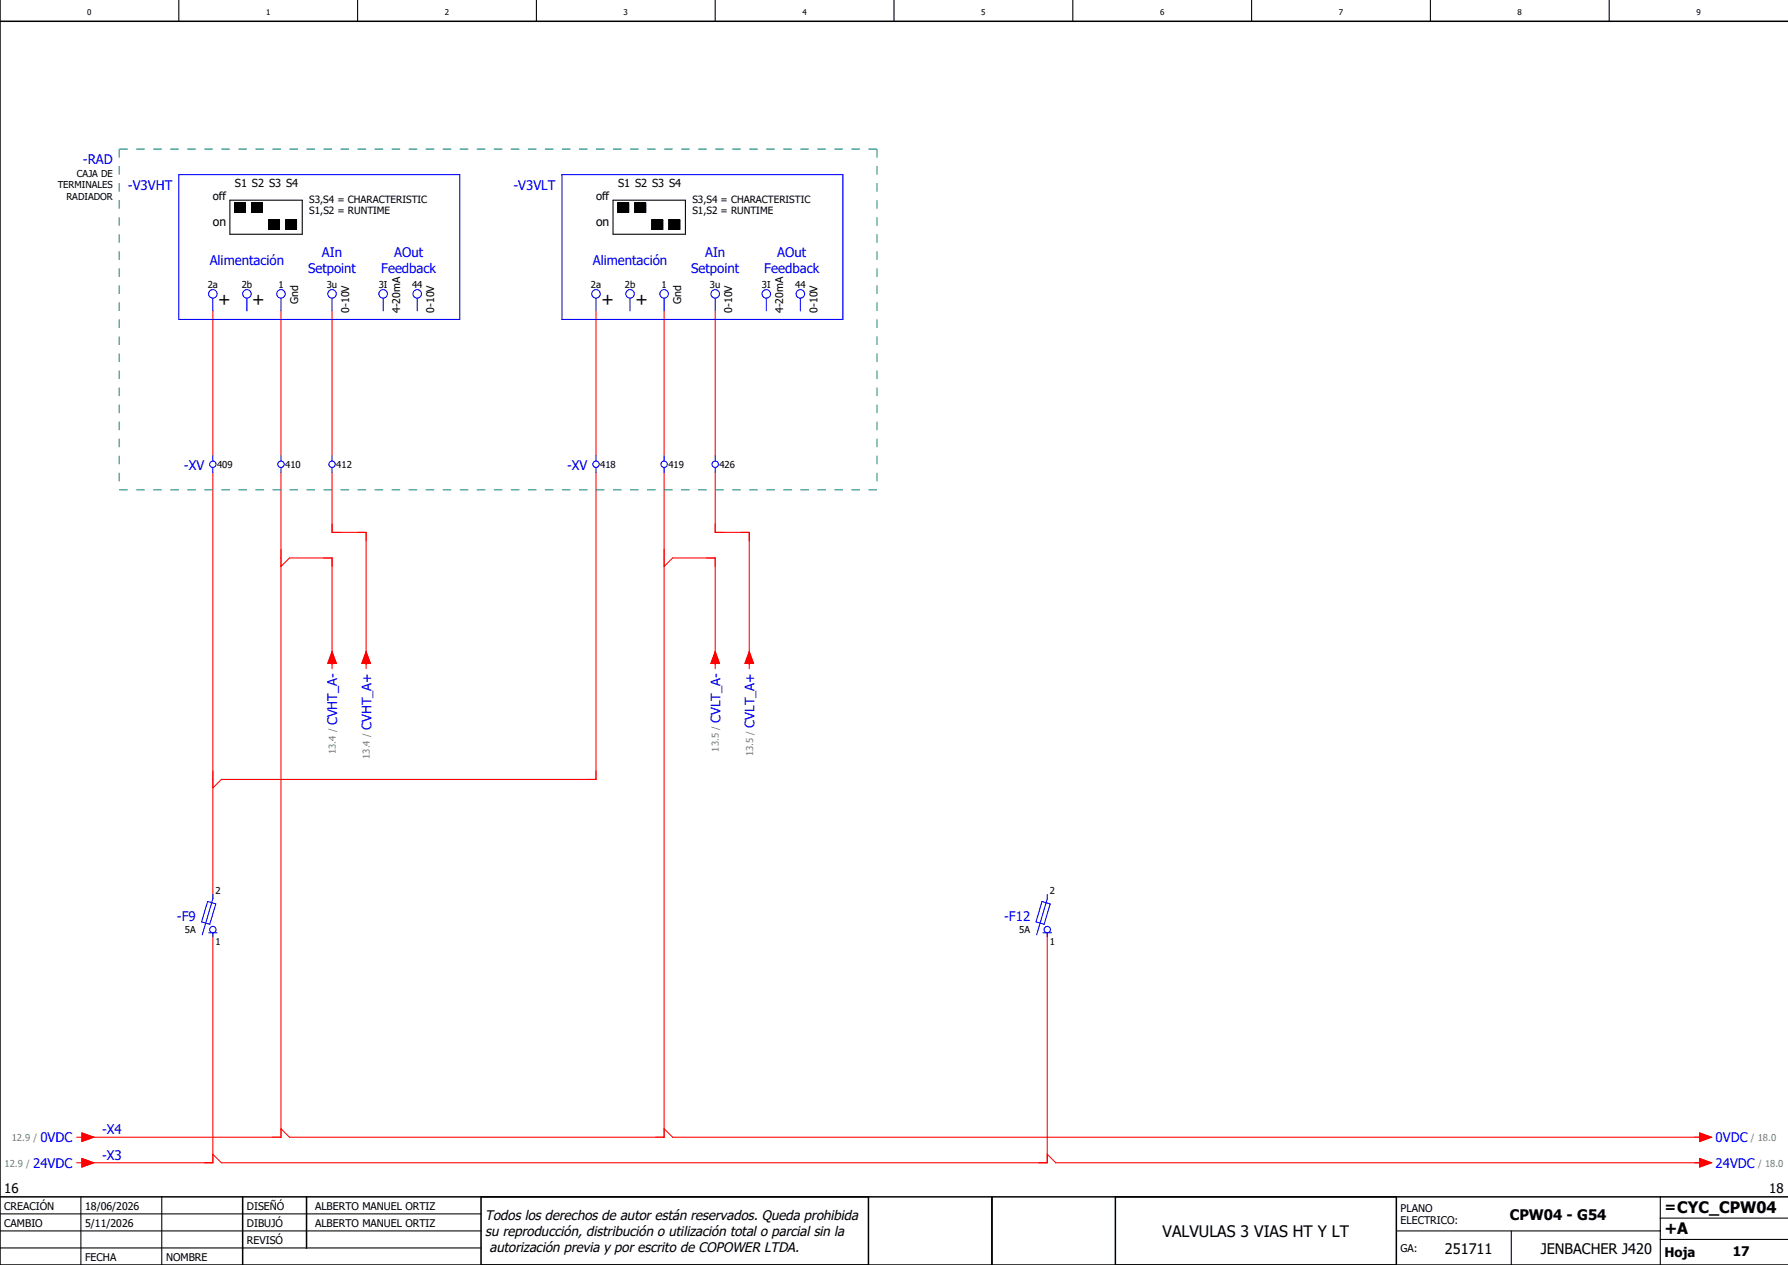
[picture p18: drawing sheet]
<svg xmlns="http://www.w3.org/2000/svg" width="420mm" height="297mm" viewBox="0 0 420 297" stroke-linecap="round" stroke-linejoin="round" font-family="sans-serif">
<defs><g id="words">
<g font-size="4">
<text x="54" y="71.9" transform="rotate(-90 54 71.9)">+</text>
<text x="62" y="71.9" transform="rotate(-90 62 71.9)">+</text>
<text x="144" y="71.9" transform="rotate(-90 144 71.9)">+</text>
<text x="152" y="71.9" transform="rotate(-90 152 71.9)">+</text>
</g>
<g font-size="3.7">
<text x="273.1" y="290.5">VALVULAS 3 VIAS HT Y LT</text>
<text x="391" y="289.8">+A</text>
</g>
<g font-size="3.4">
<text x="354.6" y="286.4">CPW04 - G54</text>
<text x="391" y="284.6">=CYC_CPW04</text>
<text x="339.4" y="294.4">251711</text>
<text x="361.9" y="294.4">JENBACHER J420</text>
</g>
<g font-size="3.2">
<text x="114" y="286.5">Todos los derechos de autor están reservados. Queda prohibida</text>
<text x="114" y="290.2">su reproducción, distribución o utilización total o parcial sin la</text>
<text x="115" y="294">autorización previa y por escrito de COPOWER LTDA.</text>
</g>
<g font-size="3.1" fill="#00f">
<text x="19.5" y="38.6">-RAD</text>
<text x="30.1" y="44.6">-V3VHT</text>
<text x="120.6" y="44.6">-V3VLT</text>
<text x="49.3" y="62.2">Alimentación</text>
<text x="72.4" y="64.1">Setpoint</text>
<text x="75.6" y="60.4">AIn</text>
<text x="89.5" y="64.1">Feedback</text>
<text x="92.6" y="60.4">AOut</text>
<text x="139.3" y="62.2">Alimentación</text>
<text x="162.4" y="64.1">Setpoint</text>
<text x="165.6" y="60.4">AIn</text>
<text x="179.5" y="64.1">Feedback</text>
<text x="182.6" y="60.4">AOut</text>
<text x="43.2" y="110.2">-XV</text>
<text x="133.2" y="110.2">-XV</text>
<text x="79.2" y="170.3" transform="rotate(-90 79.2 170.3)">CVHT_A-</text>
<text x="87.2" y="171.4" transform="rotate(-90 87.2 171.4)">CVHT_A+</text>
<text x="169.2" y="169.8" transform="rotate(-90 169.2 169.8)">CVLT_A-</text>
<text x="177.2" y="170.9" transform="rotate(-90 177.2 170.9)">CVLT_A+</text>
<text x="41.6" y="216.2">-F9</text>
<text x="235.9" y="216.2">-F12</text>
<text x="9.5" y="268.2">0VDC</text>
<text x="24" y="266.4">-X4</text>
<text x="403" y="268.2">0VDC</text>
<text x="7.8" y="274.2">24VDC</text>
<text x="24" y="272.4">-X3</text>
<text x="403" y="274.2">24VDC</text>
</g>
<g font-size="3.1">
<text x="1" y="280">16</text>
<text x="415.6" y="280">18</text>
<text x="391" y="295.2">Hoja</text>
<text x="407" y="295">17</text>
</g>
<g font-size="2.8">
<text x="50" y="53">on</text>
<text x="140" y="53">on</text>
</g>
<g font-size="2.6">
<text x="50" y="47">off</text>
<text x="55.2" y="43.9">S1 S2 S3 S4</text>
<text x="140" y="47">off</text>
<text x="145.2" y="43.9">S1 S2 S3 S4</text>
</g>
<g font-size="2.5">
<text x="70" y="71.4" transform="rotate(-90 70 71.4)">Gnd</text>
<text x="160" y="71.4" transform="rotate(-90 160 71.4)">Gnd</text>
<text x="82" y="73.5" transform="rotate(-90 82 73.5)">0-10V</text>
<text x="94" y="73.5" transform="rotate(-90 94 73.5)">4-20mA</text>
<text x="102" y="73.5" transform="rotate(-90 102 73.5)">0-10V</text>
<text x="172" y="73.5" transform="rotate(-90 172 73.5)">0-10V</text>
<text x="184" y="73.5" transform="rotate(-90 184 73.5)">4-20mA</text>
<text x="192" y="73.5" transform="rotate(-90 192 73.5)">0-10V</text>
<text x="1" y="284">CREACIÓN</text>
<text x="20" y="284">18/06/2026</text>
<text x="58" y="284">DISEÑÓ</text>
<text x="74" y="284">ALBERTO MANUEL ORTIZ</text>
<text x="329" y="284.5">PLANO</text>
<text x="329" y="287.5">ELECTRICO:</text>
<text x="1" y="288">CAMBIO</text>
<text x="20" y="288">5/11/2026</text>
<text x="58" y="292">REVISÓ</text>
<text x="58" y="288">DIBUJÓ</text>
<text x="74" y="288">ALBERTO MANUEL ORTIZ</text>
<text x="329" y="294">GA:</text>
<text x="20" y="296">FECHA</text>
<text x="39" y="296">NOMBRE</text>
</g>
<g font-size="2.3">
<text x="72.6" y="47.7">S3,S4 = CHARACTERISTIC</text>
<text x="162.6" y="47.7">S3,S4 = CHARACTERISTIC</text>
<text x="72.6" y="50.4">S1,S2 = RUNTIME</text>
<text x="162.6" y="50.4">S1,S2 = RUNTIME</text>
</g>
<g font-size="2.2">
<text x="18.1" y="41.5">CAJA DE</text>
<text x="13.5" y="44.2">TERMINALES</text>
<text x="15.6" y="46.9">RADIADOR</text>
<text x="48.8" y="67.5">2a</text>
<text x="56.8" y="67.5">2b</text>
<text x="65.4" y="67.5">1</text>
<text x="76.8" y="67.5">3u</text>
<text x="89" y="67.5">3I</text>
<text x="96.8" y="67.5">44</text>
<text x="138.8" y="67.5">2a</text>
<text x="146.8" y="67.5">2b</text>
<text x="155.4" y="67.5">1</text>
<text x="166.8" y="67.5">3u</text>
<text x="179" y="67.5">3I</text>
<text x="186.8" y="67.5">44</text>
<text x="51" y="109.9">409</text>
<text x="67" y="109.9">410</text>
<text x="79" y="109.9">412</text>
<text x="141" y="109.9">418</text>
<text x="157" y="109.9">419</text>
<text x="169" y="109.9">426</text>
<text x="50.6" y="209.9">2</text>
<text x="246.6" y="209.9">2</text>
<text x="43.4" y="219.1">5A</text>
<text x="50.6" y="221.8">1</text>
<text x="239.4" y="219.1">5A</text>
<text x="246.6" y="221.8">1</text>
</g>
<g font-size="2.2" fill="#7ca552">
<text x="78.9" y="177" transform="rotate(-90 78.9 177)">13.4 /</text>
<text x="86.9" y="178.1" transform="rotate(-90 86.9 178.1)">13.4 /</text>
<text x="168.9" y="176.5" transform="rotate(-90 168.9 176.5)">13.5 /</text>
<text x="176.9" y="177.6" transform="rotate(-90 176.9 177.6)">13.5 /</text>
<text x="2.8" y="267.9">12.9 /</text>
<text x="411.3" y="267.9">/ 18.0</text>
<text x="1.1" y="273.9">12.9 /</text>
<text x="413" y="273.9">/ 18.0</text>
</g>
<g font-size="1.9">
<text x="20.5" y="3.6">0</text>
<text x="62.5" y="3.6">1</text>
<text x="104.5" y="3.6">2</text>
<text x="146.5" y="3.6">3</text>
<text x="188.5" y="3.6">4</text>
<text x="230.5" y="3.6">5</text>
<text x="272.5" y="3.6">6</text>
<text x="314.5" y="3.6">7</text>
<text x="356.5" y="3.6">8</text>
<text x="398.5" y="3.6">9</text>
</g>
</g></defs>
<g fill="none" stroke="#000" stroke-width=".25">
<path d="M42 0v5M84 0v5M126 0v5M168 0v5M210 0v5M252 0v5M294 0v5M336 0v5M378 0v5M54 47h17v8h-17zM55.1 47.6h2.5v2.3h-2.5zM59.1 47.6h2.5v2.3h-2.5z"/>
<path d="M63.1 51.6h2.5v2.3h-2.5zM67.1 51.6h2.5v2.3h-2.5zM144 47h17v8h-17zM145.1 47.6h2.5v2.3h-2.5zM149.1 47.6h2.5v2.3h-2.5zM153.1 51.6h2.5v2.3h-2.5zM157.1 51.6h2.5v2.3h-2.5zM0 285h113M0 293h113M0 289h113M19 281v16M38 281v16"/>
<path d="M328 289h62M355 289v8M390 291h30M390 281v16M390 286h30"/>
</g>
<path d="M0 5h420M0 0v297h420M0 281h420M57 281v16M72 281v12M113 281v16M204 281v16M233 281v16M262 281v16M328 281v16" fill="none" stroke="#000" stroke-width=".35"/>
<g fill="none" stroke="#f00" stroke-width=".25">
<path d="M50 73v34M66 73v34M78 73v34M140 73v34M156 73v34M168 73v34M50 111v100M66 111v156h-46M78 111v14h8v32M140 111v72h-88l-2 2M156 111v156h-88l-2-2M168 111v14h8v32"/>
<path d="M66 133l2-2h10v26M156 133l2-2h10v26M78 153l1 2.7h-2zM86 153l1 2.7h-2zM168 153l1 2.7h-2zM176 153l1 2.7h-2zM50 219v54h-30M246 219v54h-194l-2-2M18 273h1.2M18 267h1.2M19.2 272l2.8 1-2.8 1zM19.2 266l2.8 1-2.8 1z"/>
<path d="M156 265l2 2h242M246 271l2 2h152M399.2 266l2.8 1-2.8 1zM399.2 272l2.8 1-2.8 1z"/>
</g>
<path d="M55.1 47.6h2.5v2.3h-2.5zM59.1 47.6h2.5v2.3h-2.5zM63.1 51.6h2.5v2.3h-2.5zM67.1 51.6h2.5v2.3h-2.5zM145.1 47.6h2.5v2.3h-2.5zM149.1 47.6h2.5v2.3h-2.5zM153.1 51.6h2.5v2.3h-2.5zM157.1 51.6h2.5v2.3h-2.5z" fill="#000" stroke="#000" stroke-width=".23"/>
<path d="M55.1 47.6h2.5v2.3h-2.5zM59.1 47.6h2.5v2.3h-2.5zM63.1 51.6h2.5v2.3h-2.5zM67.1 51.6h2.5v2.3h-2.5zM145.1 47.6h2.5v2.3h-2.5zM149.1 47.6h2.5v2.3h-2.5zM153.1 51.6h2.5v2.3h-2.5zM157.1 51.6h2.5v2.3h-2.5z" fill="none" stroke="#000" stroke-width=".23"/>
<g fill="none" stroke="#00f" stroke-width=".25">
<path d="M42 41h66v34h-66zM132 41h66v34h-66zM50 70v3M58 70v3M66 70v3M78 70v3M90 70v3M98 70v3M140 70v3M148 70v3M156 70v3M168 70v3"/>
<path d="M180 70v3M188 70v3M50 107v1.3M50 109.8v1.2M66 107v1.3M66 109.8v1.2M78 107v1.3M78 109.8v1.2M140 107v1.3M140 109.8v1.2M156 107v1.3M156 109.8v1.2"/>
<path d="M168 107v1.3M168 109.8v1.2M48.8 211.6l1.9 .6-1.4 4.8-1.9-.6zM49 219h2M50 219v1M50 210v1l-2.5 8.5M244.8 211.6l1.9 .6-1.4 4.8-1.9-.6zM245 219h2M246 219v1M246 210v1l-2.5 8.5"/>
<circle cx="50" cy="69" r="1"/>
<circle cx="58" cy="69" r="1"/>
<circle cx="66" cy="69" r="1"/>
<circle cx="78" cy="69" r="1"/>
<circle cx="90" cy="69" r="1"/>
<circle cx="98" cy="69" r="1"/>
<circle cx="140" cy="69" r="1"/>
<circle cx="148" cy="69" r="1"/>
<circle cx="156" cy="69" r="1"/>
<circle cx="168" cy="69" r="1"/>
<circle cx="180" cy="69" r="1"/>
<circle cx="188" cy="69" r="1"/>
<circle cx="50" cy="109" r=".75"/>
<circle cx="66" cy="109" r=".75"/>
<circle cx="78" cy="109" r=".75"/>
<circle cx="140" cy="109" r=".75"/>
<circle cx="156" cy="109" r=".75"/>
<circle cx="168" cy="109" r=".75"/>
<circle cx="50" cy="218.3" r=".75"/>
<circle cx="246" cy="218.3" r=".75"/>
</g>
<path d="M28 35h178M28 35v80M206 35v80M28 115h178" fill="none" stroke="#008080" stroke-width=".23" stroke-dasharray="2 2" stroke-linecap="butt"/>
<g fill="#f00" stroke="#f00" stroke-width=".23">
<path d="M19.2 272l2.8 1-2.8 1z"/>
<path d="M19.2 266l2.8 1-2.8 1z"/>
<path d="M399.2 266l2.8 1-2.8 1z"/>
<path d="M399.2 272l2.8 1-2.8 1z"/>
<path d="M86 153l1 2.7h-2z"/>
<path d="M78 153l1 2.7h-2z"/>
<path d="M176 153l1 2.7h-2z"/>
<path d="M168 153l1 2.7h-2z"/>
</g>
<use href="#words"/>
</svg>
